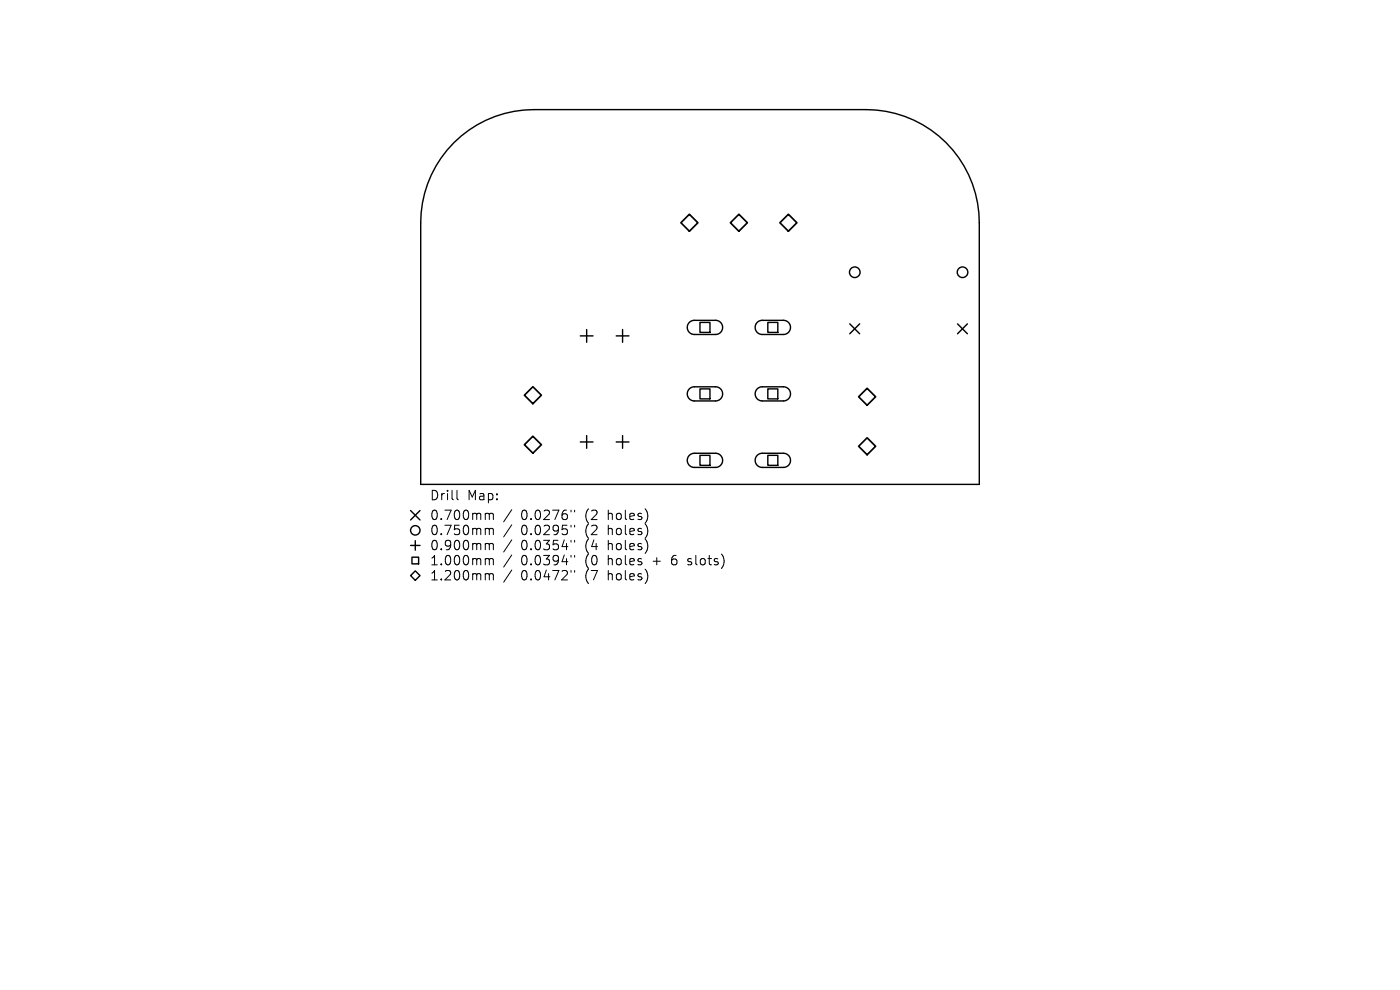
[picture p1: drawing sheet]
<svg xmlns="http://www.w3.org/2000/svg" width="297mm" height="210mm" viewBox="0 0 297 210" stroke-linecap="round" stroke-linejoin="round" font-family="sans-serif">
<defs><g id="words">
<g font-size="2.8">
<text x="91.1" y="106.4">Drill</text>
<text x="99.1" y="106.4">Map:</text>
<text x="91.1" y="110.6">0.700mm</text>
<text x="91.1" y="113.8">0.750mm</text>
<text x="110.5" y="110.6">0.0276&quot;</text>
<text x="110.5" y="113.8">0.0295&quot;</text>
<text x="124.3" y="110.6">(2</text>
<text x="124.3" y="113.8">(2</text>
<text x="129.2" y="110.6">holes)</text>
<text x="129.2" y="113.8">holes)</text>
<text x="91.1" y="117">0.900mm</text>
<text x="110.5" y="117">0.0354&quot;</text>
<text x="124.3" y="117">(4</text>
<text x="129.2" y="117">holes)</text>
<text x="91.1" y="120.2">1.000mm</text>
<text x="91.1" y="123.4">1.200mm</text>
<text x="110.5" y="120.2">0.0394&quot;</text>
<text x="110.5" y="123.4">0.0472&quot;</text>
<text x="124.3" y="120.2">(0</text>
<text x="124.3" y="123.4">(7</text>
<text x="129.2" y="120.2">holes</text>
<text x="129.2" y="123.4">holes)</text>
<text x="139" y="120.2">+</text>
<text x="143.2" y="120.2">6</text>
<text x="146.8" y="120.2">slots)</text>
</g>
</g></defs>
<g fill="none" stroke="#000" stroke-width=".3">
<path d="M96.3 30.3a24 24 0 0 1 17-7h70.5a24 24 0 0 1 24 24v55.5h-118.5v-55.5a24 24 0 0 1 7-17zM123.1 71.3h2.7M124.5 69.9v2.7M130.7 71.3h2.7M132.1 69.9v2.7M146.2 68.4l1-.4h4.6a1.5 1.5 0 0 1 1.5 1.5 1.5 1.5 0 0 1-1.5 1.5h-4.5a1.5 1.5 0 0 1-1.4-1 1.5 1.5 0 0 1 .3-1.6zM148.5 68.4h2.1v2.1h-2.1zM160.6 68.4l1-.4h4.6a1.5 1.5 0 0 1 1.5 1.5 1.5 1.5 0 0 1-1.5 1.5h-4.5a1.5 1.5 0 0 1-1.4-1 1.5 1.5 0 0 1 .3-1.6zM162.9 68.4h2.1v2.1h-2.1zM180.3 68.7l2.1 2.1M182.4 68.7l-2.1 2.1M203.1 68.7l2.1 2.1"/>
<path d="M205.2 68.7l-2.1 2.1M123.1 93.8h2.7M124.5 92.4v2.7M130.7 93.8h2.7M132.1 92.4v2.7M146.2 82.5l1-.4h4.6a1.5 1.5 0 0 1 1.5 1.5 1.5 1.5 0 0 1-1.5 1.5h-4.5a1.5 1.5 0 0 1-1.4-1 1.5 1.5 0 0 1 .3-1.6zM146.2 96.6l1-.4h4.6a1.5 1.5 0 0 1 1.5 1.5 1.5 1.5 0 0 1-1.5 1.5h-4.5a1.5 1.5 0 0 1-1.4-1 1.5 1.5 0 0 1 .3-1.6zM148.5 82.5h2.1v2.1h-2.1zM148.5 96.6h2.1v2.1h-2.1zM160.6 82.5l1-.4h4.6a1.5 1.5 0 0 1 1.5 1.5 1.5 1.5 0 0 1-1.5 1.5h-4.5a1.5 1.5 0 0 1-1.4-1 1.5 1.5 0 0 1 .3-1.6zM160.6 96.6l1-.4h4.6a1.5 1.5 0 0 1 1.5 1.5 1.5 1.5 0 0 1-1.5 1.5h-4.5a1.5 1.5 0 0 1-1.4-1 1.5 1.5 0 0 1 .3-1.6zM162.9 82.5h2.1v2.1h-2.1z"/>
<path d="M162.9 96.6h2.1v2.1h-2.1zM87.1 108.3l2 2M87.1 115.7h2M87.4 118.2h1.4v1.4h-1.4zM88.1 114.7v2M89.1 108.3l-2 2M87.1 122.1l1-1 1 1-1 1z"/>
<circle cx="181.3" cy="57.8" r="1.12"/>
<circle cx="204.2" cy="57.8" r="1.12"/>
<circle cx="88.1" cy="112.5" r="1"/>
</g>
<path d="M144.5 47.3l1.8-1.8 1.8 1.8-1.8 1.8zM155 47.3l1.8-1.8 1.8 1.8-1.8 1.8zM165.5 47.3l1.8-1.8 1.8 1.8-1.8 1.8zM111.2 94.3l1.8-1.8 1.8 1.8-1.8 1.8zM113 82l1.8 1.8-1.8 1.8-1.8-1.8zM182.2 84.2l1.8-1.8 1.8 1.8-1.8 1.8zM182.2 94.7l1.8-1.8 1.8 1.8-1.8 1.8z" fill="none" stroke="#000" stroke-width=".36"/>
<g fill="none" stroke="#000" stroke-width=".21">
<path d="M96.9 104v1.7l.3 .3M103.2 108.9h.3l.3 .3M103.2 112.1h.3l.3 .3M103.2 115.3h.3l.3 .3M103.2 118.5h.3l.3 .3M103.8 109.2l.3-.3 .5 .1 .1 1.2M103.8 109.2v1M103.8 112.4v1M103.8 115.6v1M103.8 118.8v1M103.8 112.4l.3-.3 .5 .1 .1 1.2M103.8 115.6l.3-.3 .5 .1 .1 1.2"/>
<path d="M103.8 118.8l.3-.3 .5 .1 .1 1.2M108.6 108.1l-1.7 2.6M108.6 111.3l-1.7 2.6M108.6 114.5l-1.7 2.6M108.6 117.7l-1.7 2.6M121.1 108.2v.4M121.1 111.4v.4M121.1 114.6v.4M121.1 117.8v.4M121.9 108.2v.4M121.9 111.4v.4M121.9 114.6v.4"/>
<path d="M121.9 117.8v.4M145.9 119.7l.2 .1M146 118.6v.5M103.2 121.7h.3l.3 .3M103.8 122v1M103.8 122l.3-.3 .5 .1 .1 1.2M108.6 120.9l-1.7 2.6M121.1 121v.4M121.9 121v.4"/>
</g>
<use href="#words"/>
</svg>
